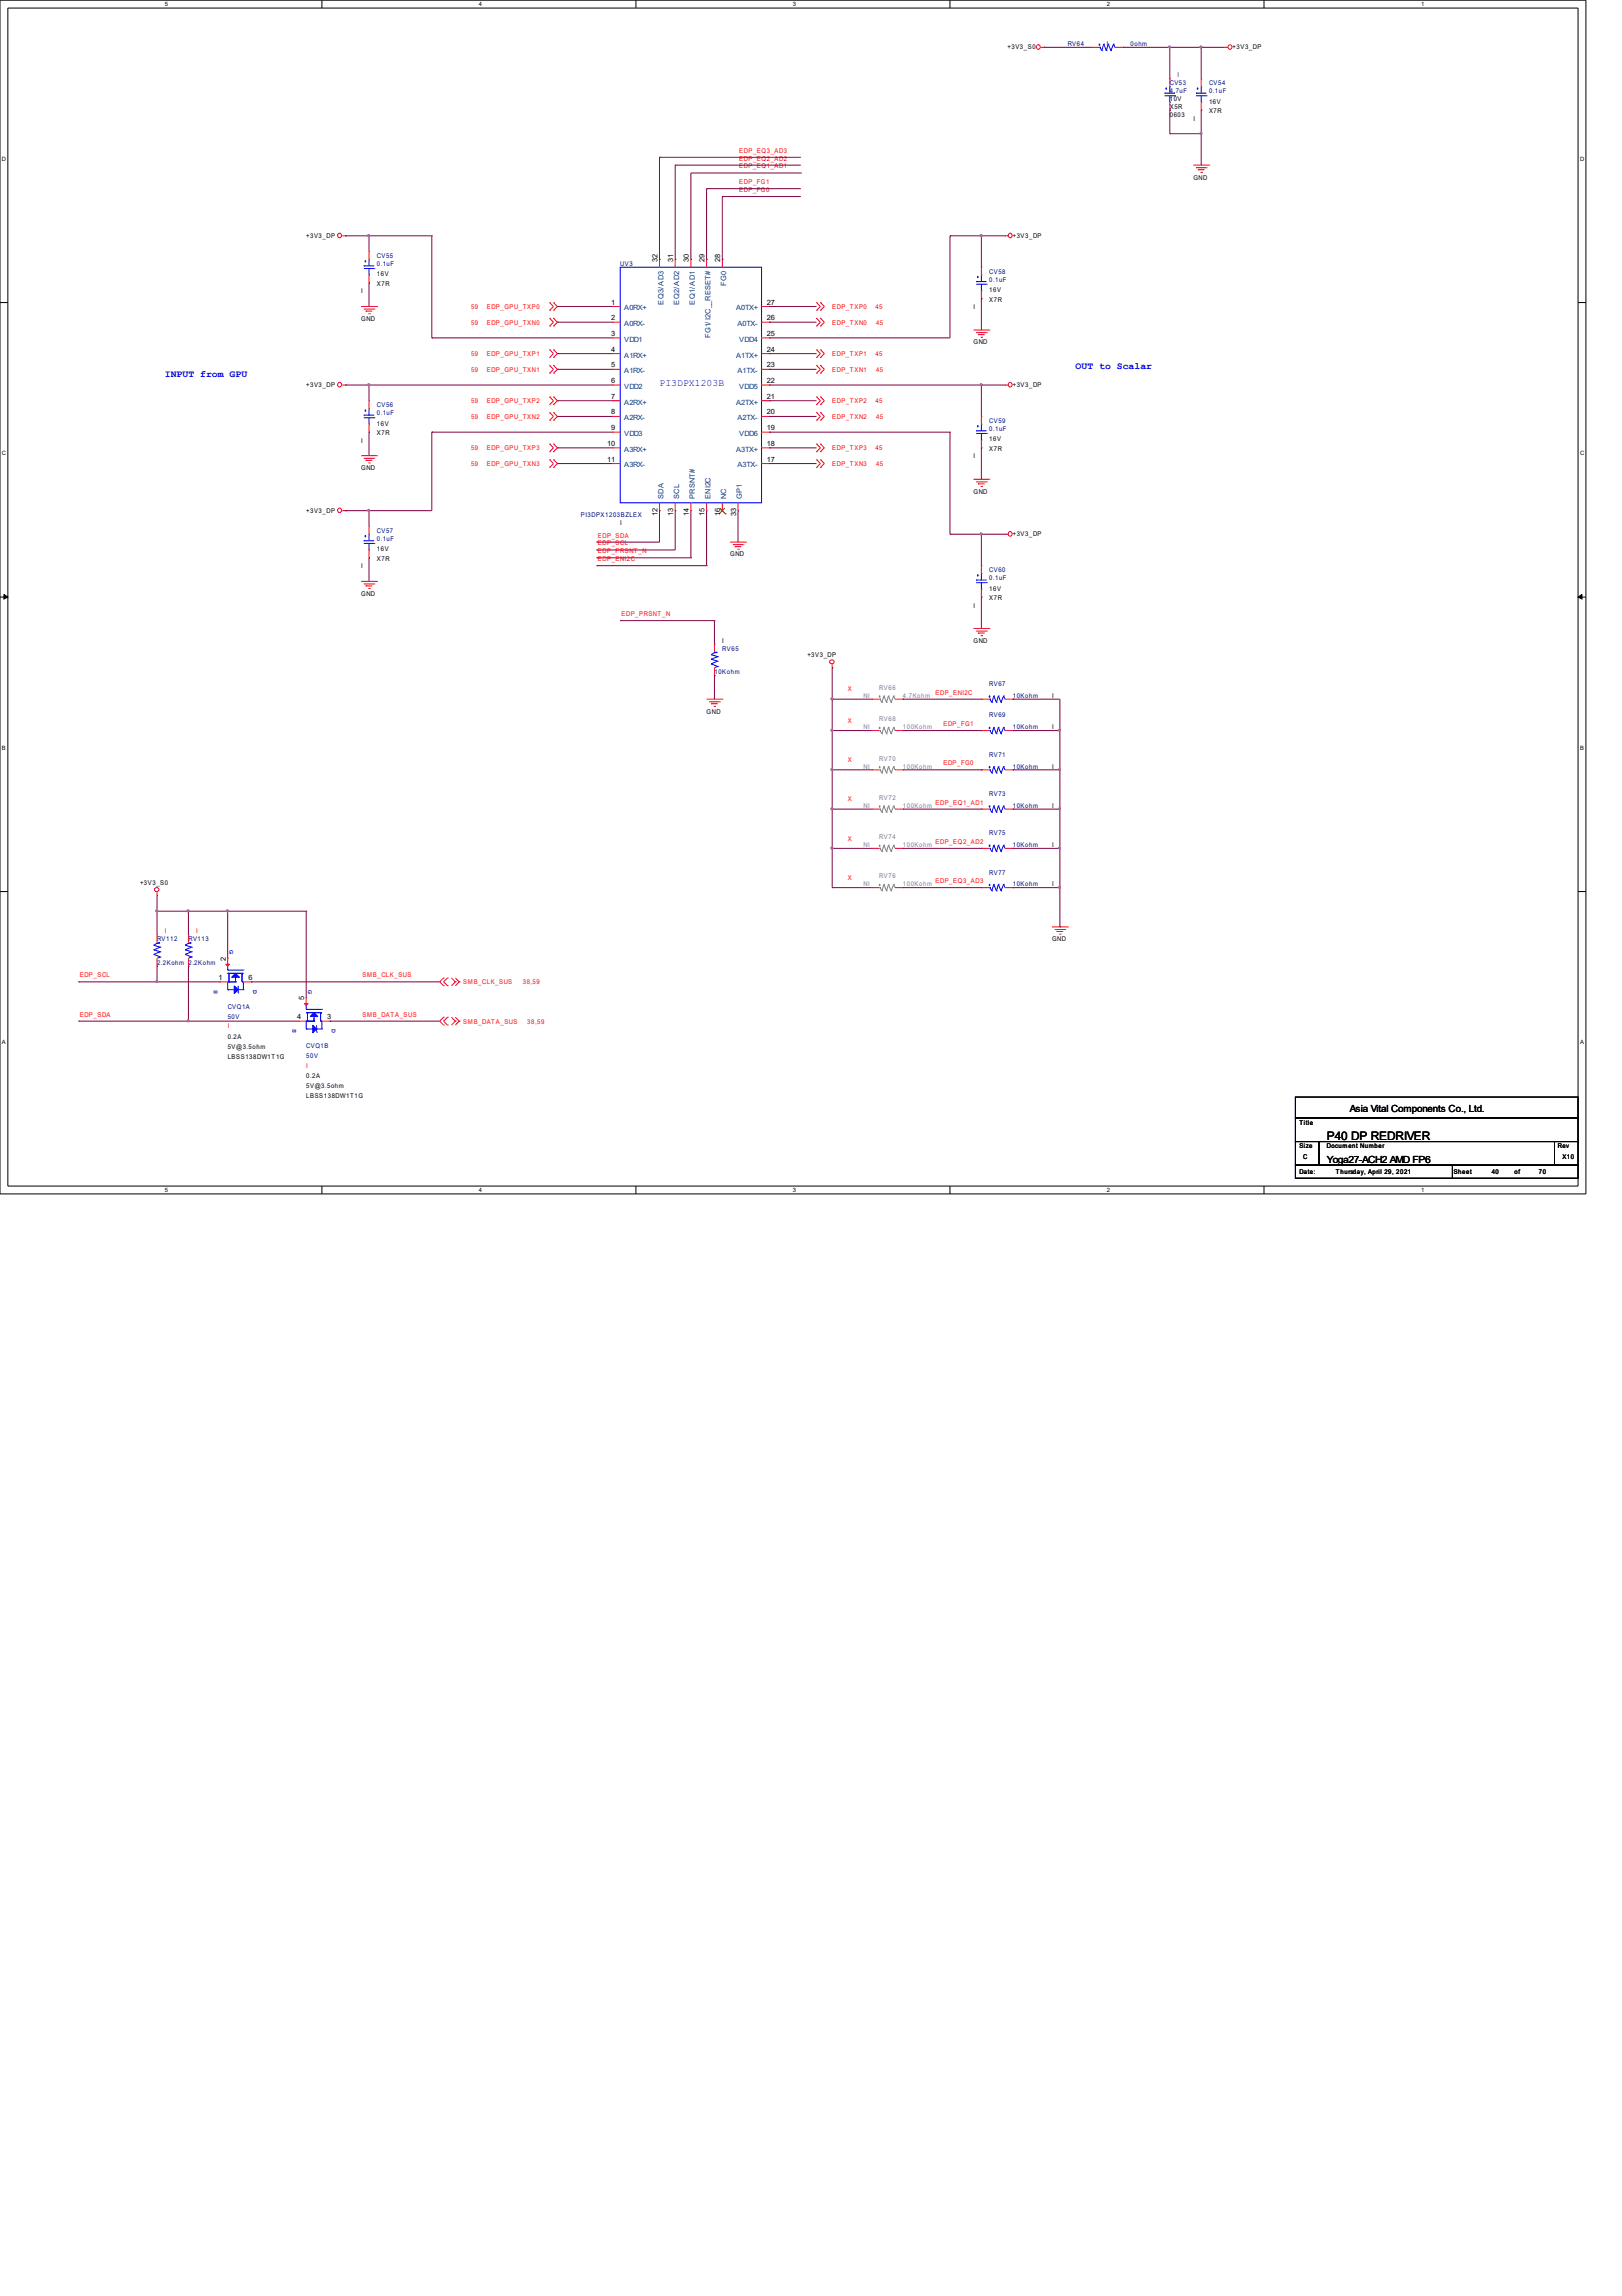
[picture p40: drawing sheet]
<svg xmlns="http://www.w3.org/2000/svg" width="210mm" height="297mm" viewBox="0 0 210 297" stroke-linecap="round" stroke-linejoin="round" font-family="sans-serif">
<defs><g id="words">
<text font-size="1.5" x="171.7" y="147.4">P40 DP REDRIVER</text>
<g font-size="1.3" fill="#00f">
<text x="139.2" y="47.8">OUT to Scalar</text>
<text x="21.3" y="48.8">INPUT from GPU</text>
<text x="85.3" y="49.9">PI3DPX1203B</text>
</g>
<g font-size="1.3">
<text x="174.7" y="143.9">Asia Vital Components Co., Ltd.</text>
<text x="171.7" y="150.5">Yoga27-ACH2 AMD FP6</text>
</g>
<g font-size=".9">
<text x="85.1" y="33.9" transform="rotate(-90 85.1 33.9)">32</text>
<text x="87.1" y="33.9" transform="rotate(-90 87.1 33.9)">31</text>
<text x="89.2" y="33.9" transform="rotate(-90 89.2 33.9)">30</text>
<text x="91.2" y="33.9" transform="rotate(-90 91.2 33.9)">29</text>
<text x="93.2" y="33.9" transform="rotate(-90 93.2 33.9)">28</text>
<text x="79.1" y="39.4">1</text>
<text x="79.1" y="41.4">2</text>
<text x="99.2" y="41.4">26</text>
<text x="99.2" y="39.4">27</text>
<text x="79.1" y="43.5">3</text>
<text x="79.1" y="45.5">4</text>
<text x="79.1" y="47.5">5</text>
<text x="99.2" y="47.5">23</text>
<text x="99.2" y="43.5">25</text>
<text x="99.2" y="45.5">24</text>
<text x="79.1" y="49.6">6</text>
<text x="79.1" y="51.6">7</text>
<text x="79.1" y="53.6">8</text>
<text x="99.2" y="53.6">20</text>
<text x="99.2" y="49.6">22</text>
<text x="99.2" y="51.6">21</text>
<text x="78.6" y="57.7">10</text>
<text x="78.6" y="59.7">11</text>
<text x="79.1" y="55.7">9</text>
<text x="99.2" y="59.7">17</text>
<text x="99.2" y="55.7">19</text>
<text x="99.2" y="57.7">18</text>
<text x="85.1" y="66.7" transform="rotate(-90 85.1 66.7)">12</text>
<text x="87.1" y="66.7" transform="rotate(-90 87.1 66.7)">13</text>
<text x="89.2" y="66.7" transform="rotate(-90 89.2 66.7)">14</text>
<text x="91.2" y="66.7" transform="rotate(-90 91.2 66.7)">15</text>
<text x="93.2" y="66.7" transform="rotate(-90 93.2 66.7)">16</text>
<text x="95.3" y="66.7" transform="rotate(-90 95.3 66.7)">33</text>
<text x="29.2" y="124.3" transform="rotate(-90 29.2 124.3)">2</text>
<text x="28.3" y="126.8">1</text>
<text x="32.2" y="126.8">6</text>
<text x="38.4" y="131.9">4</text>
<text x="39.4" y="129.4" transform="rotate(-90 39.4 129.4)">5</text>
<text x="42.3" y="131.9">3</text>
</g>
<g font-size=".9" fill="#004080">
<text x="80.8" y="40.2">A0RX+</text>
<text x="85.9" y="39.4" transform="rotate(-90 85.9 39.4)">EQ3/ AD3</text>
<text x="87.9" y="39.4" transform="rotate(-90 87.9 39.4)">EQ2/ AD2</text>
<text x="89.9" y="39.4" transform="rotate(-90 89.9 39.4)">EQ1/ AD1</text>
<text x="94" y="36.9" transform="rotate(-90 94 36.9)">FG0</text>
<text x="95.2" y="40.2">A0TX+</text>
<text x="80.8" y="42.2">A0RX-</text>
<text x="80.8" y="44.2">VDD1</text>
<text x="80.8" y="46.3">A1RX+</text>
<text x="91.9" y="43.7" transform="rotate(-90 91.9 43.7)">FG1/ I2C__RESET#</text>
<text x="95.2" y="46.3">A1TX+</text>
<text x="95.4" y="42.2">A0TX-</text>
<text x="95.7" y="44.2">VDD4</text>
<text x="80.8" y="48.3">A1RX-</text>
<text x="80.8" y="50.3">VDD2</text>
<text x="80.8" y="52.4">A2RX+</text>
<text x="95.2" y="52.4">A2TX+</text>
<text x="95.4" y="48.3">A1TX-</text>
<text x="95.7" y="50.3">VDD5</text>
<text x="80.8" y="54.4">A2RX-</text>
<text x="80.8" y="56.4">VDD3</text>
<text x="80.8" y="58.4">A3RX+</text>
<text x="95.2" y="58.4">A3TX+</text>
<text x="95.4" y="54.4">A2TX-</text>
<text x="95.7" y="56.4">VDD6</text>
<text x="80.8" y="60.5">A3RX-</text>
<text x="85.9" y="64.5" transform="rotate(-90 85.9 64.5)">SDA</text>
<text x="87.9" y="64.5" transform="rotate(-90 87.9 64.5)">SCL</text>
<text x="89.9" y="64.5" transform="rotate(-90 89.9 64.5)">PRSNT#</text>
<text x="91.9" y="64.5" transform="rotate(-90 91.9 64.5)">ENI2C</text>
<text x="94" y="64.5" transform="rotate(-90 94 64.5)">NC</text>
<text x="95.4" y="60.5">A3TX-</text>
<text x="96" y="64.5" transform="rotate(-90 96 64.5)">GP1</text>
</g>
<g font-size=".8">
<text x="21.3" y=".8">5</text>
<text x="62" y=".8">4</text>
<text x="102.6" y=".8">3</text>
<text x="143.3" y=".8">2</text>
<text x="143.3" y="6">I</text>
<text x="183.9" y=".8">1</text>
<text x="130.4" y="6.4">+3V3_S0</text>
<text x="159.5" y="6.4">+3V3_DP</text>
<text x="151.4" y="13.1">10V</text>
<text x="151.4" y="14.1">X5R</text>
<text x="151.4" y="15.1">0603</text>
<text x="154.4" y="15.6">I</text>
<text x="156.5" y="13.4">16V</text>
<text x="156.5" y="14.7">X7R</text>
<text x=".3" y="20.8">D</text>
<text x="154.4" y="23.2">GND</text>
<text x="204.5" y="20.8">D</text>
<text x="39.6" y="30.8">+3V3_DP</text>
<text x="48.8" y="35.8">16V</text>
<text x="131.1" y="30.8">+3V3_DP</text>
<text x="46.7" y="38">I</text>
<text x="46.7" y="41.5">GND</text>
<text x="48.8" y="37">X7R</text>
<text x="126" y="40">I</text>
<text x="128" y="37.8">16V</text>
<text x="128" y="39.1">X7R</text>
<text x="126" y="44.6">GND</text>
<text x="39.6" y="50.1">+3V3_DP</text>
<text x="131.1" y="50.1">+3V3_DP</text>
<text x=".3" y="58.9">C</text>
<text x="46.7" y="57.3">I</text>
<text x="48.8" y="55.1">16V</text>
<text x="48.8" y="56.3">X7R</text>
<text x="126" y="59.3">I</text>
<text x="128" y="57.1">16V</text>
<text x="128" y="58.4">X7R</text>
<text x="204.5" y="58.9">C</text>
<text x="46.7" y="60.8">GND</text>
<text x="126" y="63.9">GND</text>
<text x="39.6" y="66.3">+3V3_DP</text>
<text x="48.8" y="71.3">16V</text>
<text x="80.3" y="67.9">I</text>
<text x="94.5" y="72">GND</text>
<text x="131.1" y="69.4">+3V3_DP</text>
<text x="46.7" y="73.5">I</text>
<text x="46.7" y="77.1">GND</text>
<text x="48.8" y="72.6">X7R</text>
<text x="128" y="76.4">16V</text>
<text x="128" y="77.7">X7R</text>
<text x="93.5" y="83.2">I</text>
<text x="126" y="78.6">I</text>
<text x="126" y="83.2">GND</text>
<text x="104.5" y="85">+3V3_DP</text>
<text x="91.4" y="92.3">GND</text>
<text x="136.1" y="90.3">I</text>
<text x="136.1" y="94.3">I</text>
<text x=".3" y="97">B</text>
<text x="136.1" y="99.4">I</text>
<text x="204.5" y="97">B</text>
<text x="136.1" y="104.5">I</text>
<text x="136.1" y="109.6">I</text>
<text x="18.1" y="114.5">+3V3_S0</text>
<text x="136.1" y="114.7">I</text>
<text x="136.1" y="121.8">GND</text>
<text x=".3" y="135.1">A</text>
<text x="29.5" y="134.4">0.2A</text>
<text x="29.5" y="135.7">5V@3.5ohm</text>
<text x="29.5" y="137">LBSS138DW1T1G</text>
<text x="204.5" y="135.1">A</text>
<text x="39.6" y="139.5">0.2A</text>
<text x="39.6" y="140.7">5V@3.5ohm</text>
<text x="39.6" y="142.1">LBSS138DW1T1G</text>
<text x="168.1" y="145.5">Title</text>
<text x="168.1" y="148.5">Size</text>
<text x="168.7" y="149.9">C</text>
<text x="171.7" y="148.5">Document Number</text>
<text x="201.6" y="148.5">Rev</text>
<text x="202.2" y="149.9">X10</text>
<text x="21.3" y="154.2">5</text>
<text x="62" y="154.2">4</text>
<text x="102.6" y="154.2">3</text>
<text x="143.3" y="154.2">2</text>
<text x="168.1" y="151.9">Date:</text>
<text x="172.9" y="151.9">Thursday, April 29, 2021</text>
<text x="183.9" y="154.2">1</text>
<text x="188.1" y="151.8">Sheet</text>
<text x="193" y="151.9">40</text>
<text x="196" y="151.8">of</text>
<text x="199.1" y="151.9">70</text>
</g>
<g font-size=".8" fill="#000080">
<text x="138.2" y="6">RV64</text>
<text x="146.3" y="6">0ohm</text>
<text x="151.4" y="11">CV53</text>
<text x="156.5" y="11">CV54</text>
<text x="151.4" y="12.1">4.7uF</text>
<text x="156.5" y="12.1">0.1uF</text>
<text x="48.8" y="33.4">CV55</text>
<text x="48.8" y="34.4">0.1uF</text>
<text x="80.3" y="34.4">UV3</text>
<text x="128" y="35.4">CV58</text>
<text x="128" y="36.4">0.1uF</text>
<text x="48.8" y="52.7">CV56</text>
<text x="48.8" y="53.7">0.1uF</text>
<text x="128" y="54.7">CV59</text>
<text x="128" y="55.7">0.1uF</text>
<text x="48.8" y="68.9">CV57</text>
<text x="48.8" y="70">0.1uF</text>
<text x="75.2" y="66.9">PI3DPX1203BZLEX</text>
<text x="128" y="74">CV60</text>
<text x="128" y="75">0.1uF</text>
<text x="92.5" y="87.2">10Kohm</text>
<text x="93.5" y="84.2">RV65</text>
<text x="128" y="88.8">RV67</text>
<text x="128" y="92.8">RV69</text>
<text x="131.1" y="90.3">10Kohm</text>
<text x="131.1" y="94.3">10Kohm</text>
<text x="128" y="97.9">RV71</text>
<text x="131.1" y="99.4">10Kohm</text>
<text x="128" y="103">RV73</text>
<text x="131.1" y="104.5">10Kohm</text>
<text x="128" y="113.1">RV77</text>
<text x="128" y="108.1">RV75</text>
<text x="131.1" y="109.6">10Kohm</text>
<text x="131.1" y="114.7">10Kohm</text>
<text x="20.3" y="121.8">RV112</text>
<text x="20.3" y="124.8">2.2Kohm 2.2Kohm</text>
<text x="24.4" y="121.8">RV113</text>
<text x="29.5" y="130.5">CVQ1A</text>
<text x="29.5" y="131.8">50V</text>
<text x="39.6" y="135.6">CVQ1B</text>
<text x="39.6" y="136.8">50V</text>
</g>
<text font-size=".8" fill="#400080" x="152.4" y="10">I</text>
<g font-size=".8" fill="#f00">
<text x="95.7" y="23.8">EDP_FG1</text>
<text x="95.7" y="21.8">EDP_EQ1_AD1</text>
<text x="95.7" y="20.8">EDP_EQ2_AD2</text>
<text x="95.7" y="19.8">EDP_EQ3_AD3</text>
<text x="95.7" y="24.8">EDP_FG0</text>
<text x="61" y="40">59</text>
<text x="63" y="40">EDP_GPU_TXP0</text>
<text x="107.7" y="40">EDP_TXP0</text>
<text x="113.3" y="40">45</text>
<text x="61" y="42">59</text>
<text x="61" y="46.1">59</text>
<text x="63" y="42">EDP_GPU_TXN0</text>
<text x="63" y="46.1">EDP_GPU_TXP1</text>
<text x="107.7" y="42">EDP_TXN0</text>
<text x="107.7" y="46.1">EDP_TXP1</text>
<text x="113.3" y="46.1">45</text>
<text x="113.4" y="42">45</text>
<text x="61" y="48.1">59</text>
<text x="61" y="52.2">59</text>
<text x="63" y="48.1">EDP_GPU_TXN1</text>
<text x="63" y="52.2">EDP_GPU_TXP2</text>
<text x="107.7" y="48.1">EDP_TXN1</text>
<text x="107.7" y="52.2">EDP_TXP2</text>
<text x="113.3" y="52.2">45</text>
<text x="113.4" y="48.1">45</text>
<text x="61" y="54.2">59</text>
<text x="61" y="58.3">59</text>
<text x="63" y="54.2">EDP_GPU_TXN2</text>
<text x="63" y="58.3">EDP_GPU_TXP3</text>
<text x="107.7" y="54.2">EDP_TXN2</text>
<text x="107.7" y="58.3">EDP_TXP3</text>
<text x="113.3" y="58.3">45</text>
<text x="113.4" y="54.2">45</text>
<text x="61" y="60.3">59</text>
<text x="63" y="60.3">EDP_GPU_TXN3</text>
<text x="107.7" y="60.3">EDP_TXN3</text>
<text x="113.4" y="60.3">45</text>
<text x="77.4" y="69.5">EDP_SDA</text>
<text x="77.4" y="70.6">EDP_SCL</text>
<text x="77.4" y="71.6">EDP_PRSNT_N</text>
<text x="77.4" y="72.6">EDP_ENI2C</text>
<text x="80.4" y="79.7">EDP_PRSNT_N</text>
<text x="109.7" y="89.4">X</text>
<text x="121.1" y="89.9">EDP_ENI2C</text>
<text x="109.7" y="93.5">X</text>
<text x="122.1" y="93.9">EDP_FG1</text>
<text x="109.7" y="98.6">X</text>
<text x="122.1" y="99">EDP_FG0</text>
<text x="109.7" y="103.7">X</text>
<text x="121.1" y="104.1">EDP_EQ1_AD1</text>
<text x="109.7" y="113.8">X</text>
<text x="109.7" y="108.7">X</text>
<text x="121.1" y="109.2">EDP_EQ2_AD2</text>
<text x="121.1" y="114.2">EDP_EQ3_AD3</text>
<text x="21.3" y="120.8">I</text>
<text x="25.4" y="120.8">I</text>
<text x="10.3" y="126.4">EDP_SCL</text>
<text x="10.3" y="131.5">EDP_SDA</text>
<text x="46.9" y="126.4">SMB_CLK_SUS</text>
<text x="46.9" y="131.5">SMB_DATA_SUS</text>
<text x="59.9" y="127.4">SMB_CLK_SUS</text>
<text x="67.6" y="127.4">38,59</text>
<text x="29.5" y="133">I</text>
<text x="59.9" y="132.4">SMB_DATA_SUS</text>
<text x="68.2" y="132.4">38,59</text>
<text x="39.6" y="138.1">I</text>
</g>
<g font-size=".8" fill="#808080">
<text x="113.8" y="89.3">RV66</text>
<text x="111.8" y="94.3">NI</text>
<text x="111.8" y="90.3">NI</text>
<text x="113.8" y="93.3">RV68</text>
<text x="116.8" y="94.3">100Kohm</text>
<text x="116.8" y="90.3">4.7Kohm</text>
<text x="111.8" y="99.4">NI</text>
<text x="113.8" y="98.4">RV70</text>
<text x="116.8" y="99.4">100Kohm</text>
<text x="111.8" y="104.5">NI</text>
<text x="113.8" y="103.5">RV72</text>
<text x="116.8" y="104.5">100Kohm</text>
<text x="111.8" y="109.6">NI</text>
<text x="113.8" y="113.7">RV76</text>
<text x="113.8" y="108.6">RV74</text>
<text x="116.8" y="109.6">100Kohm</text>
<text x="111.8" y="114.7">NI</text>
<text x="116.8" y="114.7">100Kohm</text>
</g>
<g font-size=".8" fill="#00f">
<text x="29.7" y="123" transform="rotate(90 29.7 123)">G</text>
<text x="27.7" y="128" transform="rotate(90 27.7 128)">S</text>
<text x="32.8" y="128" transform="rotate(90 32.8 128)">D</text>
<text x="39.9" y="128" transform="rotate(90 39.9 128)">G</text>
<text x="37.8" y="133.1" transform="rotate(90 37.8 133.1)">S</text>
<text x="42.9" y="133.1" transform="rotate(90 42.9 133.1)">D</text>
</g>
</g></defs>
<path d="M0 0h205.2v154.5h-205.2zM1 1h203.2v152.4h-203.2z" fill="none" stroke="#000" stroke-width=".13"/>
<g fill="#fff">
<path d="M21.3 .1h.3v.8h-.3z"/>
<path d="M21.3 153.5h.3v.8h-.3z"/>
</g>
<path d="M41.7 0v1M41.7 153.4v1.1" fill="none" stroke="#000" stroke-width=".13"/>
<g fill="#fff">
<path d="M62 .1h.2v.8h-.2z"/>
<path d="M62 153.5h.2v.8h-.2z"/>
</g>
<path d="M82.3 0v1M82.3 153.4v1.1" fill="none" stroke="#000" stroke-width=".13"/>
<g fill="#fff">
<path d="M102.6 .1h.3v.8h-.3z"/>
<path d="M102.6 153.5h.3v.8h-.3z"/>
</g>
<path d="M122.9 0v1M122.9 153.4v1.1" fill="none" stroke="#000" stroke-width=".13"/>
<g fill="#fff">
<path d="M143.3 .1h.2v.8h-.2z"/>
<path d="M143.3 153.5h.2v.8h-.2z"/>
</g>
<path d="M163.6 0v1M163.6 153.4v1.1" fill="none" stroke="#000" stroke-width=".13"/>
<g fill="#fff">
<path d="M183.9 .1h.2v.8h-.2z"/>
<path d="M183.9 153.5h.2v.8h-.2z"/>
<path d="M.3 20.1h.4v.8h-.4z"/>
<path d="M204.5 20.1h.4v.8h-.4z"/>
<path d="M.3 58.2h.4v.8h-.4z"/>
<path d="M204.5 58.2h.4v.8h-.4z"/>
</g>
<path d="M0 39.1h1M204.2 39.1h1" fill="none" stroke="#000" stroke-width=".13"/>
<g fill="#fff">
<path d="M.3 96.3h.3v.8h-.3z"/>
<path d="M204.5 96.3h.3v.8h-.3z"/>
</g>
<path d="M0 77.2h1M204.2 77.2h1" fill="none" stroke="#000" stroke-width=".13"/>
<path d="M.5 76.9l.5 .3-.5 .3zM204.2 77.2l.5-.3v.6z" fill="#000" stroke="#000" stroke-width=".13"/>
<g fill="#fff">
<path d="M.3 134.4h.3v.8h-.3z"/>
<path d="M204.5 134.4h.3v.8h-.3z"/>
</g>
<path d="M0 115.3h1M204.2 115.3h1M167.6 150.7h20.4v1.7h-20.4zM167.6 147.7h3.1v3h-3.1zM167.6 141.9h36.6v2.7h-36.6zM167.6 144.6h36.6v3.1h-36.6zM170.7 147.7h30.5v3h-30.5zM188 150.7h16.2v1.7h-16.2zM201.2 147.7h3v3h-3z" fill="none" stroke="#000" stroke-width=".13"/>
<g fill="none" stroke="#f00" stroke-width=".13">
<path d="M134.7 6.1h.4M135.1 6.1h.1M141.2 6.1h.1M141.2 6.1h1M144.3 6.1h1M145.3 6.1h.1M151.4 10.2h.1M151.4 14.3h.1M151.4 10.2v1M151.4 13.2v1.1M155.4 10.2h.1M155.4 14.3h.1"/>
<path d="M155.4 10.2v1M155.4 13.2v1.1M158.5 6.1h.1M158.5 6.1h.4M44.3 30.5h.4M44.7 30.5h.1M46.7 39.7h2.1M47.1 40h1.3M47.8 32.5h.1M47.8 36.6h.1M47.8 32.5v1.1M47.8 35.6v1"/>
<path d="M48.4 40h.1M48.8 39.7h.1M71.1 39.1l.5 .6-.5 .5M71.1 39.1h.1M71.6 39.1h.1M71.6 39.1l.5 .6-.5 .5M79.2 39.7h.1M79.2 39.7h1.1M85.3 33.6h.1M85.3 33.6v1M87.4 33.6h.1M87.4 33.6v1"/>
<path d="M89.4 33.6h.1M89.4 33.6v1M91.4 33.6h.1M91.4 33.6v1M93.5 33.6h.1M93.5 33.6v1M98.6 39.7h1M99.6 39.7h.1M105.7 39.1h.1M105.7 39.1l.5 .6-.5 .5M106.2 39.1h.1M106.2 39.1l.5 .6-.5 .5"/>
<path d="M127 34.6h.1M127 38.6h.1M127 34.6v1M127 37.6v1M130 30.5h.5M130 30.5h.1M154.4 21.4h2.1M154.8 21.7h1.3M155 22h.9M155 22h.1M155.4 22.3h.1M155.5 22.3h.1"/>
<path d="M156.1 21.7h.1M156.5 21.4h.1M44.3 49.8h.4M44.7 49.8h.1M46.7 59h2.1M47.1 59.3h1.3M47.3 40.2h.9M47.3 59.5h.9M47.3 40.2h.1M47.3 59.5h.1M47.7 40.6h.1M47.7 59.9h.1"/>
<path d="M47.8 51.8h.1M47.8 55.9h.1M47.8 51.8v1.1M47.8 54.9v1M47.8 40.6h.1M47.8 59.9h.1M48.4 59.3h.1M48.8 59h.1M71.1 41.2l.5 .5-.5 .5M71.1 45.2l.5 .5-.5 .6M71.1 47.3l.5 .5-.5 .5M71.1 51.3l.5 .5-.5 .6"/>
<path d="M71.1 53.4l.5 .5-.5 .5M71.1 57.4l.5 .5-.5 .5M71.1 59.5l.5 .5-.5 .5M71.1 40.2h.1M71.1 41.2h.1M71.1 42.2h.1M71.1 45.2h.1M71.1 46.3h.1M71.1 47.3h.1M71.1 48.3h.1M71.1 51.3h.1M71.1 52.4h.1"/>
<path d="M71.1 53.4h.1M71.1 54.4h.1M71.1 57.4h.1M71.1 58.4h.1M71.1 59.5h.1M71.6 40.2h.1M71.6 42.2h.1M71.6 41.2h.1M71.6 46.3h.1M71.6 45.2h.1M71.6 48.3h.1M71.6 47.3h.1"/>
<path d="M71.6 52.4h.1M71.6 51.3h.1M71.6 54.4h.1M71.6 53.4h.1M71.6 58.4h.1M71.6 57.4h.1M71.6 59.5h.1M71.6 41.2l.5 .5-.5 .5M71.6 45.2l.5 .5-.5 .6M71.6 47.3l.5 .5-.5 .5M71.6 51.3l.5 .5-.5 .6M71.6 53.4l.5 .5-.5 .5"/>
<path d="M71.6 57.4l.5 .5-.5 .5M71.6 59.5l.5 .5-.5 .5M79.2 41.7h.1M79.2 43.7h.1M79.2 45.7h.1M79.2 47.8h.1M79.2 49.8h.1M79.2 51.8h.1M79.2 53.9h.1M79.2 55.9h.1M79.2 57.9h.1M79.2 60h.1"/>
<path d="M79.2 49.8h1.1M79.2 41.7h1.1M79.2 43.7h1.1M79.2 45.7h1.1M79.2 47.8h1.1M79.2 51.8h1.1M79.2 53.9h1.1M79.2 55.9h1.1M79.2 57.9h1.1M79.2 60h1.1M98.6 49.8h1M98.6 41.7h1"/>
<path d="M98.6 43.7h1M98.6 45.7h1M98.6 47.8h1M98.6 51.8h1M98.6 53.9h1M98.6 55.9h1M98.6 57.9h1M98.6 60h1M99.6 60h.1M99.6 57.9h.1M99.6 55.9h.1M99.6 53.9h.1"/>
<path d="M99.6 51.8h.1M99.6 49.8h.1M99.6 47.8h.1M99.6 45.7h.1M99.6 43.7h.1M99.6 41.7h.1M105.7 40.2h.1M105.7 42.2h.1M105.7 41.2h.1M105.7 46.3h.1M105.7 45.2h.1M105.7 48.3h.1"/>
<path d="M105.7 47.3h.1M105.7 52.4h.1M105.7 51.3h.1M105.7 54.4h.1M105.7 53.4h.1M105.7 58.4h.1M105.7 57.4h.1M105.7 59.5h.1M105.7 41.2l.5 .5-.5 .5M105.7 45.2l.5 .5-.5 .6M105.7 47.3l.5 .5-.5 .5M105.7 51.3l.5 .5-.5 .6"/>
<path d="M105.7 53.4l.5 .5-.5 .5M105.7 57.4l.5 .5-.5 .5M105.7 59.5l.5 .5-.5 .5M106.2 40.2h.1M106.2 42.2h.1M106.2 41.2h.1M106.2 46.3h.1M106.2 45.2h.1M106.2 48.3h.1M106.2 47.3h.1M106.2 52.4h.1M106.2 51.3h.1"/>
<path d="M106.2 54.4h.1M106.2 53.4h.1M106.2 58.4h.1M106.2 57.4h.1M106.2 59.5h.1M106.2 41.2l.5 .5-.5 .5M106.2 45.2l.5 .5-.5 .6M106.2 47.3l.5 .5-.5 .5M106.2 51.3l.5 .5-.5 .6M106.2 53.4l.5 .5-.5 .5M106.2 57.4l.5 .5-.5 .5M106.2 59.5l.5 .5-.5 .5"/>
<path d="M126 42.7h2M126.3 43h1.4M126.6 43.3h.1M126.6 43.3h.8M126.9 43.6h.2M127 53.9h.1M127 57.9h.1M127 53.9v1M127 56.9v1M127.1 43.6h.1M127.7 43h.1M128 42.7h.1"/>
<path d="M130 49.8h.5M130 49.8h.1M44.3 66.1h.4M44.7 66.1h.1M46.7 75.2h2.1M47.1 75.6h1.3M47.3 75.8h.9M47.3 75.8h.1M47.7 76.1h.1M47.8 68.1h.1M47.8 72.2h.1M47.8 68.1v1"/>
<path d="M47.8 71.1v1.1M47.8 76.1h.1M48.4 75.6h.1M48.8 75.2h.1M71.1 60.5h.1M71.6 60.5h.1M85.3 66.1h.1M85.3 65.1v1M87.4 66.1h.1M87.4 65.1v1M89.4 66.1h.1M89.4 65.1v1"/>
<path d="M91.4 66.1h.1M91.4 65.1v1M93.5 66.1h.1M93.5 65.1v1M94.5 70.1h2M94.8 70.5h1.4M95.1 70.7h.1M95.1 70.7h.8M95.4 71.1h.2M95.5 66.1h.1M95.5 65.1v1M95.6 71.1h.1"/>
<path d="M96.2 70.5h.1M96.5 70.1h.1M105.7 60.5h.1M106.2 60.5h.1M126 62h2M126.3 62.3h1.4M126.6 62.6h.1M126.6 62.6h.8M126.9 62.9h.2M127 73.2h.1M127 77.2h.1M127 73.2v1"/>
<path d="M127 76.2v1M127.1 62.9h.1M127.7 62.3h.1M128 62h.1M130 69.1h.5M130 69.1h.1M91.4 90.5h2.1M91.8 90.8h1.3M92 91h.9M92 91h.1M92.4 91.4h.1M92.5 83.3h.1"/>
<path d="M92.5 87.4h.1M92.5 83.3v1.1M92.5 86.4v1M92.5 91.4h.1M93.1 90.8h.1M93.5 90.5h.1M107.7 86.4h.1M107.7 86v.4M112.8 94.5h.1M112.8 90.5h.1M112.8 99.6h.1M112.8 90.5h1"/>
<path d="M112.8 94.5h1M112.8 99.6h1M115.8 90.5h1M115.8 94.5h1M115.8 99.6h1M116.8 94.5h.1M116.8 90.5h.1M116.8 99.6h.1M126 81.3h2M126.3 81.6h1.4M126.6 81.9h.1M126.6 81.9h.8"/>
<path d="M126.9 82.2h.2M127 90.5h.1M127 94.5h.1M127 99.6h.1M127 90.5h1M127 94.5h1M127 99.6h1M127.1 82.2h.1M127.7 81.6h.1M128 81.3h.1M130 90.5h1.1M130 94.5h1.1"/>
<path d="M130 99.6h1.1M131.1 90.5h.1M131.1 94.5h.1M131.1 99.6h.1M20.3 115.9h.1M20.3 115.4v.5M112.8 114.8h.1M112.8 104.7h.1M112.8 109.8h.1M112.8 114.8h1M112.8 104.7h1M112.8 109.8h1"/>
<path d="M115.8 114.8h1M115.8 104.7h1M115.8 109.8h1M116.8 114.8h.1M116.8 104.7h.1M116.8 109.8h.1M127 114.8h.1M127 104.7h.1M127 109.8h.1M127 114.8h1M127 104.7h1M127 109.8h1"/>
<path d="M130 114.8h1.1M130 104.7h1.1M130 109.8h1.1M131.1 114.8h.1M131.1 104.7h.1M131.1 109.8h.1M136.1 119.9h2.1M138.2 119.9h.1M20.3 120.9h.1M20.3 125h.1M20.3 120.9v1M20.3 124v1"/>
<path d="M24.4 120.9h.1M24.4 125h.1M24.4 120.9v1M24.4 124v1M28.4 127h1.1M28.4 127h.1M29.5 124h.1M29.5 124v1M31.5 127h1M32.5 127h.1M38.6 132.1h1M38.6 132.1h.1"/>
<path d="M39.6 129.1h.1M39.6 129.1v1M41.7 132.1h1M42.7 132.1h.1M57.4 126.5l-.5 .5 .5 .5M57.4 131.6l-.5 .5 .5 .5M57.4 126.5h.1M57.4 127.5h.1M57.4 131.6h.1M57.4 132.6h.1M57.9 126.5l-.5 .5 .5 .5M57.9 131.6l-.5 .5 .5 .5"/>
<path d="M57.9 127.5h.1M57.9 126.5h.1M57.9 132.6h.1M57.9 131.6h.1M58.4 126.5l.5 .5M58.4 131.6l.5 .5M58.9 127h.1M58.9 132.1h.1M58.9 126.5l.5 .5M58.9 131.6l.5 .5M58.9 127l-.5 .5M58.9 132.1l-.5 .5"/>
<path d="M59.4 127l-.5 .5M59.4 132.1l-.5 .5M59.4 127h.1M59.4 132.1h.1M136.5 120.3h1.3M136.7 120.5h.9M136.7 120.5h.1M137.1 120.8h.1M137.2 120.8h.1M137.8 120.3h.1"/>
<circle cx="134.3" cy="6.1" r=".28"/>
<circle cx="159.2" cy="6.1" r=".28"/>
<circle cx="43.9" cy="30.5" r=".28"/>
<circle cx="130.7" cy="30.5" r=".28"/>
<circle cx="43.9" cy="49.8" r=".28"/>
<circle cx="130.7" cy="49.8" r=".28"/>
<circle cx="43.9" cy="66" r=".28"/>
<circle cx="130.7" cy="69.1" r=".28"/>
<circle cx="107.7" cy="85.6" r=".28"/>
<circle cx="20.3" cy="115.1" r=".28"/>
</g>
<g fill="none" stroke="#808080" stroke-width=".13">
<path d="M113.8 94.5h.1M113.8 90.5h.1M113.8 99.6h.1M113.9 94.5h.1M113.9 90.5h.1M113.9 99.6h.1M113.9 94.5l.2 .4M113.9 90.5l.2 .4M113.9 99.6l.2 .4M114.1 94.9h.1M114.1 90.9h.1M114.4 94.1h.1"/>
<path d="M114.4 90h.1M114.4 99.2h.1M114.4 94.1l-.3 .8M114.4 90l-.3 .9M114.4 99.2l-.3 .8M114.4 94.1l.3 .8M114.4 90l.3 .9M114.4 99.2l.3 .8M114.7 94.9h.1M114.7 90.9h.1M115 94.1l.3 .8M115 90l.3 .9"/>
<path d="M115 99.2l.3 .8M115 94.1h.1M115 90h.1M115 99.2h.1M115 94.1l-.3 .8M115 90l-.3 .9M115 99.2l-.3 .8M115.3 94.9h.1M115.3 90.9h.1M115.7 94.1h.1M115.7 90h.1M115.7 99.2h.1"/>
<path d="M115.7 94.1l-.4 .8M115.7 90l-.4 .9M115.7 99.2l-.4 .8M115.7 94.1l.1 .4M115.7 90l.1 .5M115.7 99.2l.1 .4M113.8 114.8h.1M113.8 104.7h.1M113.8 109.8h.1M113.9 114.8h.1M113.9 104.7h.1M113.9 109.8h.1"/>
<path d="M113.9 114.8l.2 .5M113.9 104.7l.2 .4M113.9 109.8l.2 .4M114.1 115.3h.1M114.1 105.1h.1M114.1 110.2h.1M114.1 100h.1M114.4 114.4h.1M114.4 104.3h.1M114.4 109.3h.1M114.4 114.4l-.3 .9M114.4 104.3l-.3 .8"/>
<path d="M114.4 109.3l-.3 .9M114.4 114.4l.3 .9M114.4 104.3l.3 .8M114.4 109.3l.3 .9M114.7 115.3h.1M114.7 105.1h.1M114.7 110.2h.1M114.7 100h.1M115 114.4l.3 .9M115 104.3l.3 .8M115 109.3l.3 .9M115 114.4h.1"/>
<path d="M115 104.3h.1M115 109.3h.1M115 114.4l-.3 .9M115 104.3l-.3 .8M115 109.3l-.3 .9M115.3 115.3h.1M115.3 105.1h.1M115.3 110.2h.1M115.3 100h.1M115.7 114.4h.1M115.7 104.3h.1M115.7 109.3h.1"/>
<path d="M115.7 114.4l-.4 .9M115.7 104.3l-.4 .8M115.7 109.3l-.4 .9M115.7 114.4l.1 .4M115.7 104.3l.1 .4M115.7 109.3l.1 .5"/>
</g>
<g fill="#808080" stroke="#808080" stroke-width=".13">
<path d="M113.8 114.4v.2z" fill-rule="evenodd"/>
<path d="M113.8 94.1v.2z" fill-rule="evenodd"/>
<path d="M113.8 90.1v.1z" fill-rule="evenodd"/>
<path d="M113.8 104.3v.1z" fill-rule="evenodd"/>
<path d="M113.8 109.4v.1z" fill-rule="evenodd"/>
<path d="M113.8 99.2v.1z" fill-rule="evenodd"/>
</g>
<g fill="none" stroke="#00f" stroke-width=".13">
<path d="M142.2 6.1h.1M142.3 6.1h.1M142.3 6.1l.3 .4M142.6 6.5h.1M142.8 5.7l.4 .8M142.8 5.7h.1M142.8 5.7l-.2 .8M143.2 6.5h.1M143.4 5.7l.4 .8M143.4 5.7h.1M143.4 5.7l-.2 .8M143.8 6.5h.1"/>
<path d="M144.1 5.7l.2 .4M144.1 5.7h.1M144.1 5.7l-.3 .8M150.7 12.1h1.4M150.7 12.1h.1M150.7 12.4h1.4M151.4 13.2h.1M151.4 11.2h.1M151.4 11.2v.9M151.4 12.4v.8M152.1 12.4h.1M154.8 12.1h1.3"/>
<path d="M154.8 12.1h.1M154.8 12.4h1.3M155.4 13.2h.1M155.4 11.2h.1M155.4 11.2v.9M155.4 12.4v.8M156.1 12.4h.1M47.1 34.4h1.3M47.1 34.4h.1M47.1 34.7h1.3M47.8 35.6h.1M47.8 33.6h.1"/>
<path d="M47.8 33.6v.8M47.8 34.7v.9M48.4 34.7h.1M80.3 34.6h18.3v30.5h-18.3zM126.3 36.4h.1M126.3 36.8h1.4M126.3 36.4h1.4M127 37.6h.1M127 35.6h.1M127 35.6v.8M127 36.8v.8M127.7 36.8h.1"/>
<path d="M47.1 53.7h1.3M47.1 53.7h.1M47.1 54h1.3M47.8 54.9h.1M47.8 52.9h.1M47.8 52.9v.8M47.8 54v.9M48.4 54h.1M126.3 55.7h.1M126.3 56.1h1.4M126.3 55.7h1.4M127 56.9h.1"/>
<path d="M127 54.9h.1M127 54.9v.8M127 56.1v.8M127.7 56.1h.1M47.1 70h1.3M47.1 70h.1M47.1 70.3h1.3M47.8 71.1h.1M47.8 69.1h.1M47.8 69.1v.9M47.8 70.3v.8M48.4 70.3h.1"/>
<path d="M126.3 75h.1M126.3 75.4h1.4M126.3 75h1.4M127 76.2h.1M127 74.2h.1M127 74.2v.8M127 75.4v.8M127.7 75.4h.1M92 85.9l.9 .3M92 85.3l.9 .2M92 84.7l.9 .2M92 85.9h.1"/>
<path d="M92 85.3h.1M92 84.7h.1M92.5 84.4h.1M92.5 84.4l-.5 .3M92.9 86.2l-.4 .2M92.9 86.2h.1M92.9 85.5h.1M92.9 84.9h.1M92.9 85.5l-.9 .4M92.9 84.9l-.9 .4M128 90.5h.1M128 94.5h.1"/>
<path d="M128 99.6h.1M128.1 90.5h.1M128.1 94.5h.1M128.1 99.6h.1M128.1 90.5l.3 .4M128.1 94.5l.3 .4M128.1 99.6l.3 .4M128.4 90.9h.1M128.4 94.9h.1M128.6 90l.3 .9M128.6 94.1l.3 .8M128.6 99.2l.3 .8"/>
<path d="M128.6 90h.1M128.6 94.1h.1M128.6 99.2h.1M128.6 90l-.2 .9M128.6 94.1l-.2 .8M128.6 99.2l-.2 .8M128.9 90.9h.1M128.9 94.9h.1M129.2 90h.1M129.2 94.1h.1M129.2 99.2h.1M129.2 90l-.3 .9"/>
<path d="M129.2 94.1l-.3 .8M129.2 99.2l-.3 .8M129.2 90l.3 .9M129.2 94.1l.3 .8M129.2 99.2l.3 .8M129.5 90.9h.1M129.5 94.9h.1M129.9 90h.1M129.9 94.1h.1M129.9 99.2h.1M129.9 90l-.4 .9M129.9 94.1l-.4 .8"/>
<path d="M129.9 99.2l-.4 .8M129.9 90l.1 .5M129.9 94.1l.1 .4M129.9 99.2l.1 .4M128 114.8h.1M128 104.7h.1M128 109.8h.1M128.1 114.8h.1M128.1 104.7h.1M128.1 109.8h.1M128.1 114.8l.3 .5M128.1 104.7l.3 .4"/>
<path d="M128.1 109.8l.3 .4M128.4 115.3h.1M128.4 105.1h.1M128.4 100h.1M128.4 110.2h.1M128.6 114.4l.3 .9M128.6 104.3l.3 .8M128.6 109.3l.3 .9M128.6 114.4h.1M128.6 104.3h.1M128.6 109.3h.1M128.6 114.4l-.2 .9"/>
<path d="M128.6 104.3l-.2 .8M128.6 109.3l-.2 .9M128.9 115.3h.1M128.9 105.1h.1M128.9 100h.1M128.9 110.2h.1M129.2 114.4h.1M129.2 104.3h.1M129.2 109.3h.1M129.2 114.4l-.3 .9M129.2 104.3l-.3 .8M129.2 109.3l-.3 .9"/>
<path d="M129.2 114.4l.3 .9M129.2 104.3l.3 .8M129.2 109.3l.3 .9M129.5 115.3h.1M129.5 105.1h.1M129.5 100h.1M129.5 110.2h.1M129.9 114.4h.1M129.9 104.3h.1M129.9 109.3h.1M129.9 114.4l-.4 .9M129.9 104.3l-.4 .8"/>
<path d="M129.9 109.3l-.4 .9M129.9 114.4l.1 .4M129.9 104.3l.1 .4M129.9 109.3l.1 .5M19.9 123.5l.8 .3M19.9 122.9l.8 .2M19.9 122.3l.8 .2M19.9 123.5h.1M19.9 122.9h.1M19.9 122.3h.1M20.3 122h.1M20.3 121.9v.1"/>
<path d="M20.3 122l-.4 .3M20.7 123.8l-.4 .2M20.7 123.8h.1M20.7 123.1h.1M20.7 122.5h.1M20.7 123.1l-.8 .4M20.7 122.5l-.8 .4M24 123.5l.8 .3M24 122.9l.8 .2M24 122.3l.8 .2M24 123.5h.1M24 122.9h.1"/>
<path d="M24 122.3h.1M24.4 122l-.4 .3M24.4 122h.1M24.4 121.9v.1M24.8 123.8h.1M24.8 123.1h.1M24.8 122.5h.1M24.8 123.1l-.8 .4M24.8 122.5l-.8 .4M24.8 123.8l-.4 .2M29.5 125.9h.1M29.5 127h.1"/>
<path d="M29.5 125.5h.1M29.5 128h.1M29.5 125v.5M29.5 127v1M29.5 125.5h2M29.5 125.9h2M29.5 128h2M29.5 127h1M29.6 126.9h.1M29.6 127h.1M29.6 125.9v1.1M30.5 127h.1"/>
<path d="M30.5 126.4v.6M30.8 128.5h.1M30.8 127.5v1M31.3 127h.2v1M31.3 127h.1M31.3 126h.1M31.3 125.9h.1M31.3 125.9v1.1M31.5 125.5h.1M31.5 128h.1M39.6 132.1h1M39.6 131h.1"/>
<path d="M39.6 132.1h.1M39.6 130.6h.1M39.6 133.1h.1M39.6 130.1v.5M39.6 132.1v1M39.6 130.6h2.1M39.6 131h2.1M39.6 133.1h2.1M39.8 132h.1M39.8 132.1h.1M39.8 131v1.1M40.6 132.1h.1"/>
<path d="M40.6 131.5v.6M41 133.5h.1M41 132.6v.9M41.5 132.1h.1M41.5 131.1h.1M41.5 131h.1M41.5 131v1.1M41.5 132.1h.2v1M41.7 130.6h.1M41.7 133.1h.1"/>
</g>
<path d="M93 66.5h.1M93.1 65.7l.8 .8M93.8 65.7l-.8 .8M93.9 66.5h.1" fill="none" stroke="#804000" stroke-width=".13"/>
<g fill="#00f" stroke="#00f" stroke-width=".13">
<path d="M40.6 131l.5 .5h-1z"/>
<path d="M40.5 132.6l.5 .5-.5 .5z"/>
<path d="M30.5 125.9l.5 .5h-1z"/>
<path d="M30.3 127.5l.5 .5-.5 .6z"/>
<path d="M128 90.1l.1 .1z" fill-rule="evenodd"/>
<path d="M128 94.1l.1 .2z" fill-rule="evenodd"/>
<path d="M128 114.4l.1 .2z" fill-rule="evenodd"/>
<path d="M150.9 11.4v.1z" fill-rule="evenodd"/>
<path d="M20.5 122h.2z" fill-rule="evenodd"/>
<path d="M128 104.3l.1 .1z" fill-rule="evenodd"/>
<path d="M155 11.4v.1z" fill-rule="evenodd"/>
<path d="M126.5 55.1v.1z" fill-rule="evenodd"/>
<path d="M92.6 84.4h.2z" fill-rule="evenodd"/>
<path d="M126.5 74.4v.1z" fill-rule="evenodd"/>
<path d="M24.6 122h.1z" fill-rule="evenodd"/>
<path d="M47.3 69.3v.2z" fill-rule="evenodd"/>
<path d="M47.3 33.8v.1z" fill-rule="evenodd"/>
<path d="M126.5 35.8v.1z" fill-rule="evenodd"/>
<path d="M47.3 53.1v.1z" fill-rule="evenodd"/>
<path d="M128 99.2l.1 .1z" fill-rule="evenodd"/>
<path d="M128 109.4l.1 .1z" fill-rule="evenodd"/>
<path d="M142.3 5.7v.2z" fill-rule="evenodd"/>
</g>
<g fill="#f00" stroke="#f00" stroke-width=".13">
<path d="M39.4 129.8h.5l-.3 .3z"/>
<path d="M29.2 124.7h.5l-.2 .3z"/>
</g>
<g fill="none" stroke="#800040" stroke-width=".13">
<path d="M135.1 6.1h6.1M135.1 6.1h.1M145.3 6.1h13.2M145.3 6.1h.1M151.4 6.1h.1M151.4 14.3h.1M151.4 17.3h.1M151.4 6.1v4.1M151.4 14.3v3M151.4 17.3h4M155.4 6.1h.1M155.4 14.3h.1"/>
<path d="M155.4 17.3h.1M155.4 6.1v4.1M155.4 14.3v7.1M44.7 30.5h11.2M44.7 30.5h.1M47.8 30.5h.1M47.8 36.6h.1M47.8 30.5v2M47.8 36.6v3.1M55.9 30.5h.1M55.9 30.5v13.2M72.1 39.7h.1"/>
<path d="M72.1 39.7h7.1M85.3 33.6h.1M85.3 20.3h.1M85.3 20.3v13.3M85.3 20.3h18.3M87.4 33.6h.1M87.4 21.4h.1M87.4 21.4v12.2M87.4 21.4h16.2M89.4 33.6h.1M91.4 24.4h12.2M91.4 33.6h.1"/>
<path d="M91.4 24.4h.1M91.4 24.4v9.2M93.5 33.6h.1M93.5 25.4h.1M93.5 25.4v8.2M93.5 25.4h10.1M99.6 39.7h6.1M99.6 39.7h.1M103.6 22.4h-14.2v11.2M103.6 22.4h.1M122.9 30.5h7.1M122.9 30.5h.1"/>
<path d="M122.9 30.5v13.2h-23.3M127 30.5h.1M127 38.6h.1M127 30.5v4.1M127 38.6v4.1M44.7 49.8h34.5M44.7 49.8h.1M47.8 49.8h.1M47.8 55.9h.1M47.8 49.8v2M47.8 55.9v3.1M55.9 43.7h.1"/>
<path d="M55.9 55.9h.1M55.9 55.9v10.2h-11.2M55.9 43.7h23.3M55.9 55.9h23.3M72.1 41.7h.1M72.1 45.7h.1M72.1 47.8h.1M72.1 51.8h.1M72.1 53.9h.1M72.1 57.9h.1M72.1 60h.1M72.1 41.7h7.1"/>
<path d="M72.1 45.7h7.1M72.1 47.8h7.1M72.1 51.8h7.1M72.1 53.9h7.1M72.1 57.9h7.1M72.1 60h7.1M99.6 41.7h6.1M99.6 45.7h6.1M99.6 47.8h6.1M99.6 51.8h6.1M99.6 53.9h6.1M99.6 57.9h6.1"/>
<path d="M99.6 60h6.1M99.6 41.7h.1M99.6 45.7h.1M99.6 47.8h.1M99.6 51.8h.1M99.6 53.9h.1M99.6 57.9h.1M99.6 60h.1M99.6 49.8h.1M99.6 55.9h.1M99.6 43.7h.1M99.6 49.8h30.4"/>
<path d="M99.6 55.9h23.3M122.9 55.9h.1M122.9 55.9v13.2M127 49.8h.1M127 57.9h.1M127 49.8v4.1M127 57.9v4.1M44.7 66.1h.1M47.8 66.1h.1M47.8 72.2h.1M47.8 66.1v2M47.8 72.2v3"/>
<path d="M77.2 72.2h12.2M77.2 70.1h.1M77.2 71.1h.1M77.2 72.2h.1M77.2 73.2h.1M77.2 73.2h14.2M85.3 66.1h.1M85.3 66.1v4h-8.1M87.4 66.1h.1M87.4 66.1v5h-10.2M89.4 72.2h.1M89.4 66.1v6.1"/>
<path d="M91.4 73.2h.1M91.4 66.1v7.1M95.5 66.1h.1M95.5 66.1v4M122.9 69.1h7.1M122.9 69.1h.1M127 69.1h.1M127 77.2h.1M127 69.1v4.1M127 77.2v4.1M80.3 80.3h12.2M80.3 80.3h.1"/>
<path d="M92.5 87.4h.1M92.5 80.3h.1M92.5 80.3v3M92.5 87.4v3.1M107.7 90.5h5.1M107.7 94.5h5.1M107.7 99.6h5.1M107.7 86.4h.1M107.7 90.5h.1M107.7 94.5h.1M107.7 99.6h.1M107.7 86.4v28.4"/>
<path d="M116.8 90.5h10.2M116.8 90.5h.1M116.8 94.5h10.2M116.8 99.6h10.2M127 94.5h.1M127 99.6h.1M131.1 90.5h6.1v29.4M131.1 94.5h6.1M131.1 99.6h6.1M131.1 90.5h.1M131.1 94.5h.1M131.1 99.6h.1"/>
<path d="M137.2 94.5h.1M20.3 117.9h.1M20.3 115.9h.1M20.3 115.9v5M20.3 117.9h19.3M24.4 117.9h.1M24.4 117.9v3M29.5 117.9h.1M29.5 117.9v6.1M39.6 117.9h.1M39.6 117.9v11.2M107.7 104.7h5.1"/>
<path d="M107.7 109.8h5.1M107.7 114.8h5.1M107.7 104.7h.1M107.7 109.8h.1M107.7 114.8h.1M116.8 104.7h10.2M116.8 109.8h10.2M116.8 114.8h10.2M127 104.7h.1M127 109.8h.1M127 114.8h.1M131.1 104.7h6.1"/>
<path d="M131.1 109.8h6.1M131.1 114.8h6.1M131.1 104.7h.1M131.1 109.8h.1M131.1 114.8h.1M137.2 104.7h.1M137.2 109.8h.1M137.2 114.8h.1M137.2 119.9h.1M10.2 127h.1M10.2 132.1h.1M10.2 127h18.2"/>
<path d="M10.2 132.1h28.4M20.3 125h.1M20.3 127h.1M20.3 125v2M24.4 125h.1M24.4 132.1h.1M24.4 125v7.1M32.5 127h24.4M32.5 127h.1M42.7 132.1h.1M42.7 132.1h14.2"/>
</g>
<g fill="#f0f" stroke="#f0f" stroke-width=".13">
<circle cx="155.4" cy="6.1" r=".13"/>
<circle cx="151.3" cy="6.1" r=".13"/>
<circle cx="155.4" cy="17.3" r=".13"/>
<circle cx="47.7" cy="30.5" r=".13"/>
<circle cx="47.7" cy="49.8" r=".13"/>
<circle cx="47.7" cy="66" r=".13"/>
<circle cx="127" cy="30.5" r=".13"/>
<circle cx="127" cy="49.8" r=".13"/>
<circle cx="127" cy="69.1" r=".13"/>
<circle cx="20.3" cy="127" r=".13"/>
<circle cx="24.3" cy="132.1" r=".13"/>
<circle cx="29.4" cy="117.8" r=".13"/>
<circle cx="24.3" cy="117.8" r=".13"/>
<circle cx="20.3" cy="117.8" r=".13"/>
<circle cx="107.7" cy="90.4" r=".13"/>
<circle cx="137.1" cy="99.6" r=".13"/>
<circle cx="137.1" cy="94.5" r=".13"/>
<circle cx="107.7" cy="99.6" r=".13"/>
<circle cx="107.7" cy="94.5" r=".13"/>
<circle cx="137.1" cy="104.6" r=".13"/>
<circle cx="137.1" cy="109.7" r=".13"/>
<circle cx="107.7" cy="109.7" r=".13"/>
<circle cx="107.7" cy="104.6" r=".13"/>
<circle cx="137.1" cy="114.8" r=".13"/>
</g>
<use href="#words"/>
</svg>
